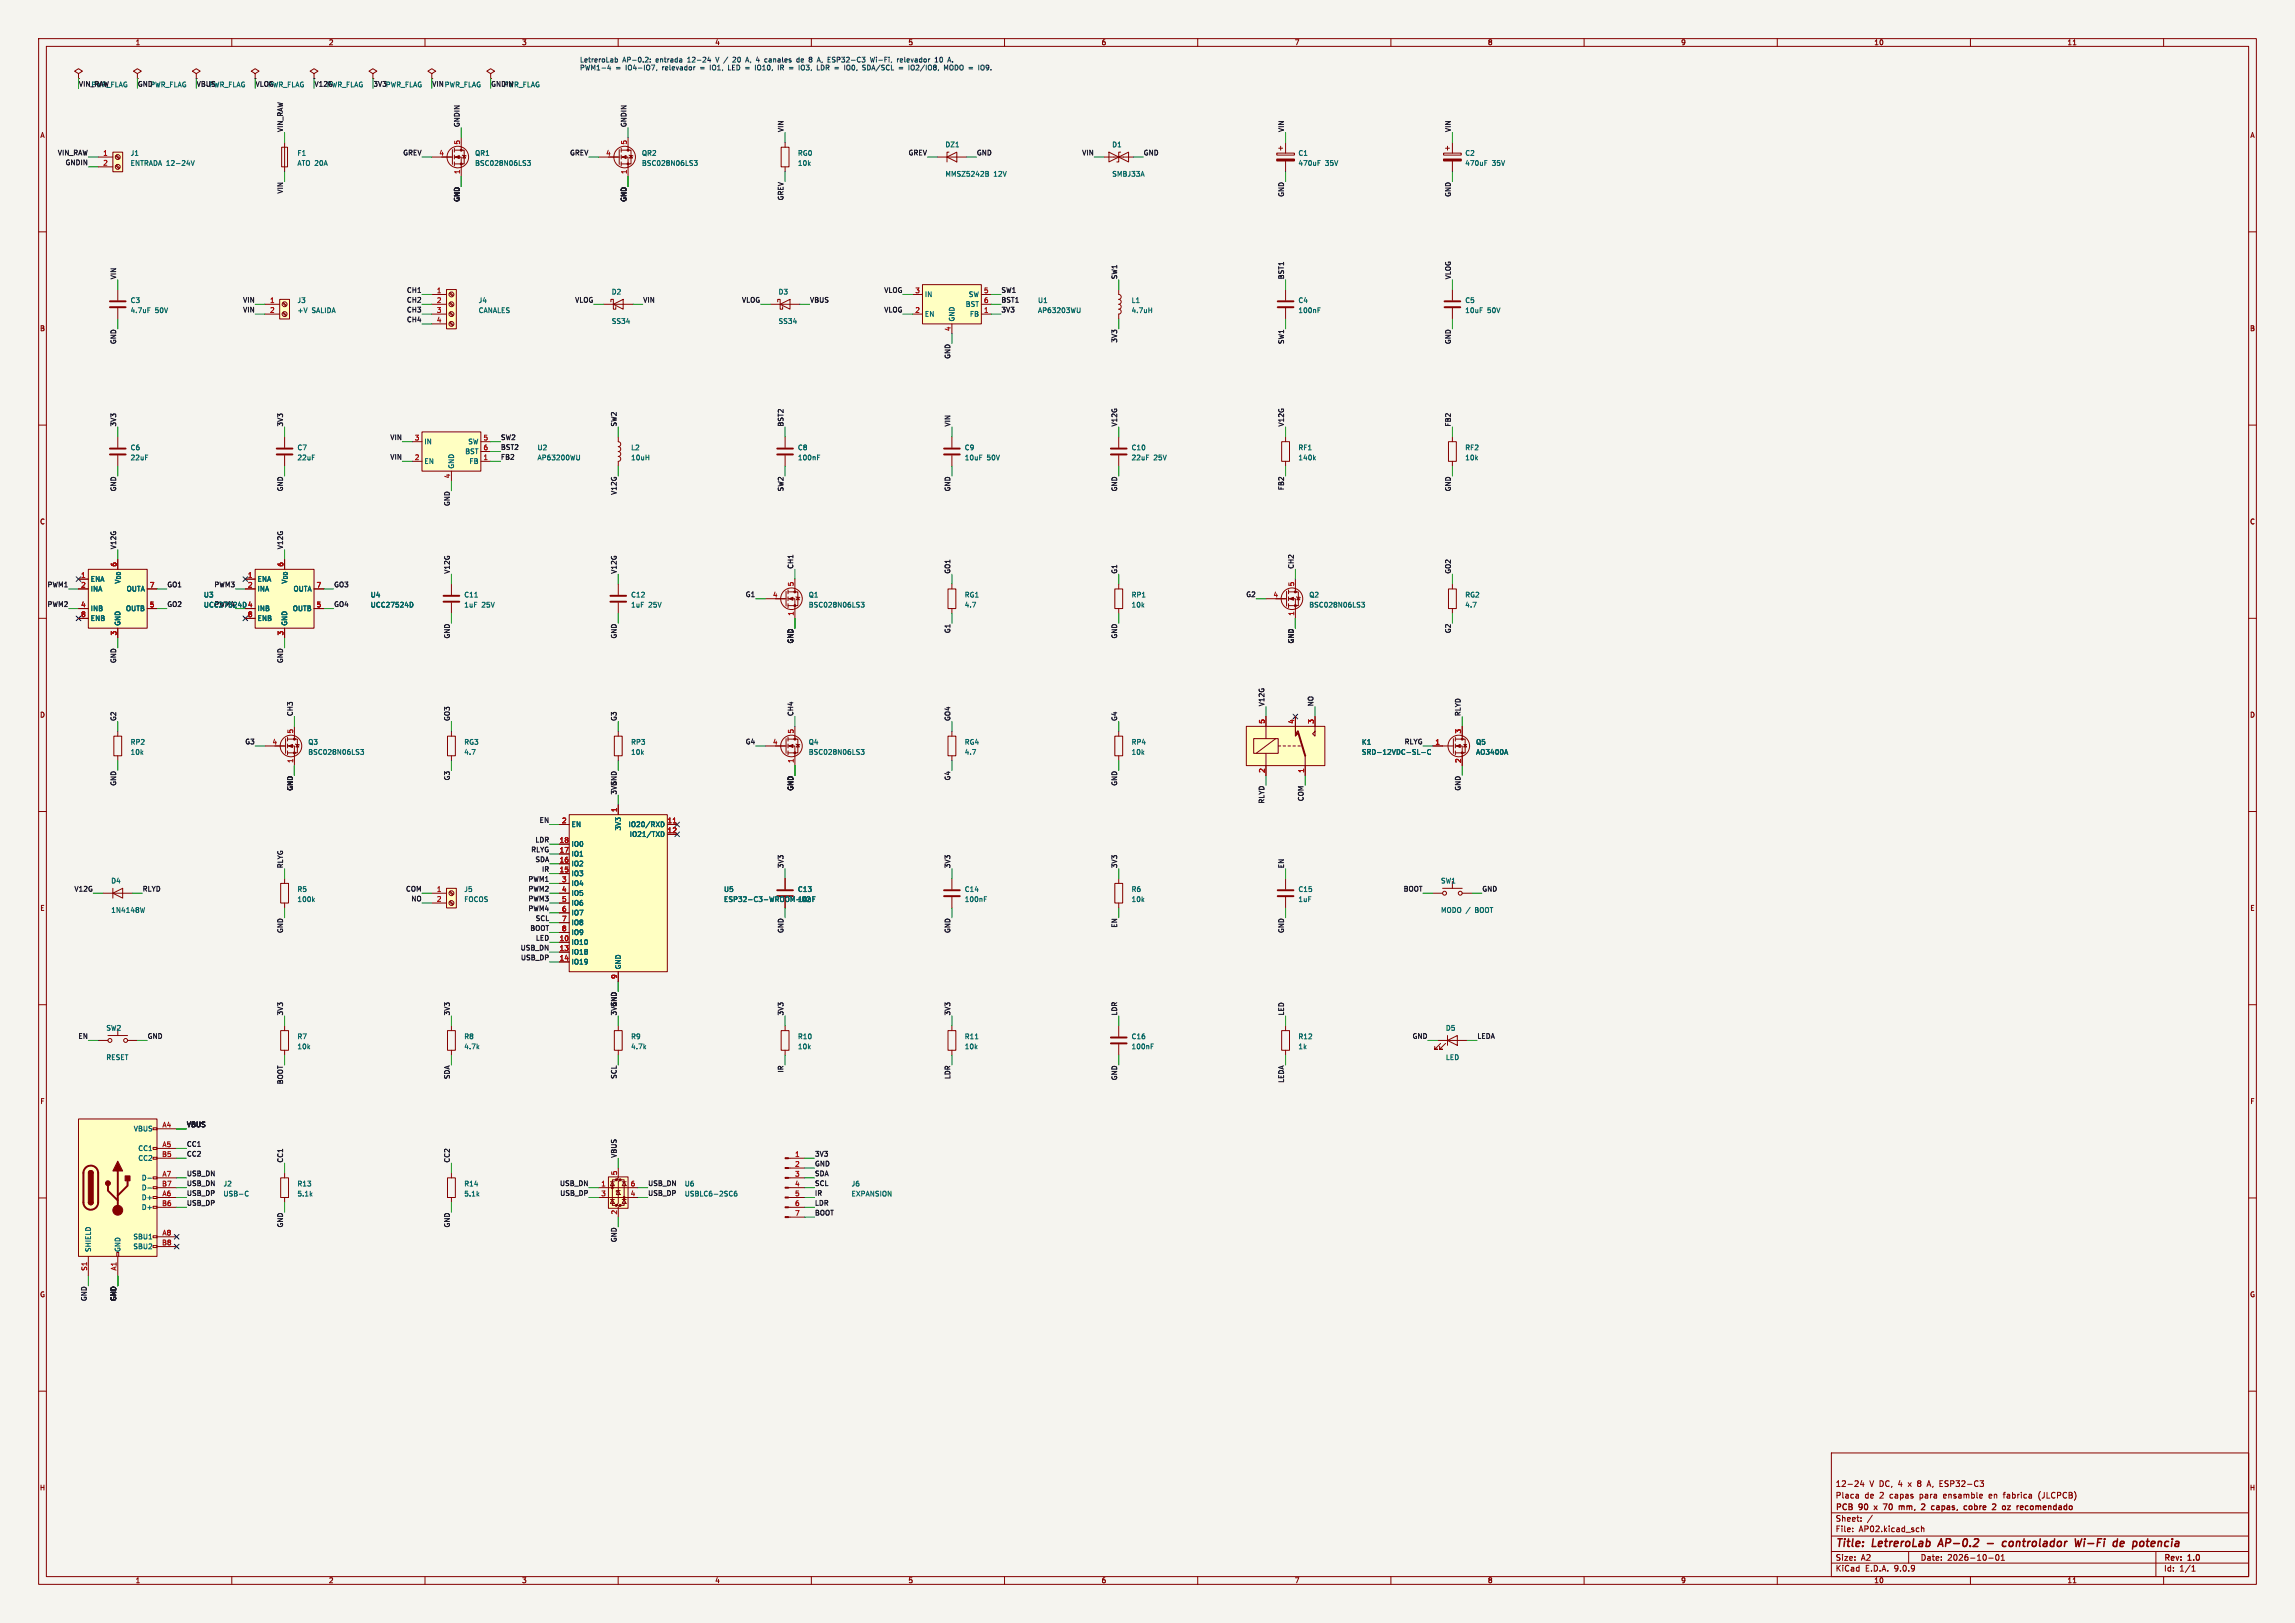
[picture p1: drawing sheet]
<svg xmlns="http://www.w3.org/2000/svg" width="594mm" height="420mm" viewBox="0 0 594 420" stroke-linecap="round" stroke-linejoin="round" font-family="sans-serif">
<defs><g id="words">
<g font-size="2.8" fill="#840000">
<text x="475" y="400.9">Title:</text>
<text x="484.7" y="400.9">LetreroLab</text>
<text x="502.7" y="400.9">AP-0.2</text>
<text x="520.8" y="400.9">controlador</text>
<text x="540.3" y="400.9">Wi-Fi</text>
<text x="551" y="400.9">de</text>
<text x="556.9" y="400.9">potencia</text>
</g>
<g font-size="2.1" fill="#840000">
<text x="475" y="388">Placa</text>
<text x="475" y="385">12-24</text>
<text x="482.6" y="388">de</text>
<text x="483.9" y="385">V DC, 4</text>
<text x="486.5" y="388">2</text>
<text x="489.3" y="388">capas</text>
<text x="494.2" y="385">x</text>
<text x="496.7" y="385">8</text>
<text x="497.1" y="388">para</text>
<text x="499.4" y="385">A, ESP32-C3</text>
<text x="503.4" y="388">ensamble</text>
<text x="515.4" y="388">en</text>
<text x="519.3" y="388">fabrica</text>
<text x="528.5" y="388">(JLCPCB)</text>
<text x="475" y="394">Sheet:</text>
<text x="475" y="391.2">PCB</text>
<text x="481.2" y="391.2">90</text>
<text x="488.8" y="391.2">70</text>
<text x="493.4" y="391.2">mm,</text>
<text x="499.9" y="391.2">2</text>
<text x="503" y="391.2">capas,</text>
<text x="512.1" y="391.2">cobre</text>
<text x="520" y="391.2">2</text>
<text x="523.2" y="391.2">oz</text>
<text x="527.5" y="391.2">recomendado</text>
<text x="475" y="396.7">File:</text>
<text x="481.1" y="396.7">AP02.kicad_sch</text>
<text x="475" y="406.9">KiCad</text>
<text x="475" y="404.1">Size:</text>
<text x="481.7" y="404.1">A2</text>
<text x="482.7" y="406.9">E.D.A.</text>
<text x="490.3" y="406.9">9.0.9</text>
<text x="497" y="404.1">Date:</text>
<text x="504" y="404.1">2026-10-01</text>
<text x="560" y="404.3">Rev:</text>
<text x="560" y="406.9">Id:</text>
<text x="564.1" y="406.9">1/1</text>
<text x="566.4" y="404.3">1.0</text>
</g>
<g font-size="1.8" fill="#840000">
<text x="35" y="11.9">1</text>
<text x="85" y="11.9">2</text>
<text x="135" y="11.9">3</text>
<text x="185" y="11.9">4</text>
<text x="235" y="11.9">5</text>
<text x="285" y="11.9">6</text>
<text x="335" y="11.9">7</text>
<text x="385" y="11.9">8</text>
<text x="435" y="11.9">9</text>
<text x="485" y="11.9">10</text>
<text x="535" y="11.9">11</text>
<text x="10.3" y="35.9">A</text>
<text x="582.3" y="35.9">A</text>
<text x="10.3" y="85.9">B</text>
<text x="582.3" y="85.9">B</text>
<text x="10.3" y="135.9">C</text>
<text x="582.3" y="135.9">C</text>
<text x="10.3" y="185.9">D</text>
<text x="582.3" y="185.9">D</text>
<text x="10.3" y="235.9">E</text>
<text x="582.3" y="235.9">E</text>
<text x="10.3" y="285.9">F</text>
<text x="582.3" y="285.9">F</text>
<text x="10.3" y="335.9">G</text>
<text x="582.3" y="335.9">G</text>
<text x="10.2" y="385.9">H</text>
<text x="582.2" y="385.9">H</text>
<text x="35" y="409.9">1</text>
<text x="85" y="409.9">2</text>
<text x="135" y="409.9">3</text>
<text x="185" y="409.9">4</text>
<text x="235" y="409.9">5</text>
<text x="285" y="409.9">6</text>
<text x="335" y="409.9">7</text>
<text x="385" y="409.9">8</text>
<text x="435" y="409.9">9</text>
<text x="485" y="409.9">10</text>
<text x="535" y="409.9">11</text>
</g>
<g font-size="1.8" fill="#0000c2">
<text x="150" y="16.5">LetreroLab</text>
<text x="161.1" y="16.5">AP-0.2:</text>
<text x="169.9" y="16.5">entrada</text>
<text x="178.2" y="16.5">12-24</text>
<text x="185.8" y="16.5">V /</text>
<text x="190.6" y="16.5">20</text>
<text x="194.2" y="16.5">A, 4</text>
<text x="199.4" y="16.5">canales</text>
<text x="207.9" y="16.5">de</text>
<text x="211.3" y="16.5">8</text>
<text x="213.7" y="16.5">A, ESP32-C3</text>
<text x="227.8" y="16.5">Wi-Fi,</text>
<text x="234.9" y="16.5">relevador</text>
<text x="244.9" y="16.5">10</text>
<text x="248.5" y="16.5">A.</text>
<text x="150" y="18.5">PWM1-4</text>
<text x="159.3" y="18.5">=</text>
<text x="162.1" y="18.5">IO4-IO7,</text>
<text x="171.7" y="18.5">relevador</text>
<text x="181.7" y="18.5">=</text>
<text x="184.5" y="18.5">IO1,</text>
<text x="189.4" y="18.5">LED =</text>
<text x="196.7" y="18.5">IO10,</text>
<text x="202.9" y="18.5">IR</text>
<text x="205.9" y="18.5">=</text>
<text x="208.7" y="18.5">IO3,</text>
<text x="213.6" y="18.5">LDR =</text>
<text x="221.1" y="18.5">IO0,</text>
<text x="226" y="18.5">SDA/SCL</text>
<text x="235.6" y="18.5">=</text>
<text x="238.3" y="18.5">IO2/IO8,</text>
<text x="247.7" y="18.5">MODO =</text>
</g>
<g font-size="1.8" fill="#0f0f0f">
<text x="20.3" y="22.5">VIN_RAW</text>
<text x="35.6" y="22.5">GNDPWR_FLAG</text>
<text x="50.8" y="22.5">VBUS</text>
<text x="66" y="22.5">VLOG</text>
<text x="81.3" y="22.5">V12G</text>
<text x="96.5" y="22.5">3V3PWR_FLAG</text>
<text x="111.8" y="22.5">VINPWR_FLAG</text>
<text x="127" y="22.5">GNDIN</text>
<text x="73.3" y="34.3" transform="rotate(-90 73.3 34.3)">VIN_RAW</text>
<text x="119" y="33" transform="rotate(-90 119 33)">GNDIN</text>
<text x="162.2" y="33" transform="rotate(-90 162.2 33)">GNDIN</text>
<text x="202.9" y="34.3" transform="rotate(-90 202.9 34.3)">VIN</text>
<text x="332.4" y="34.3" transform="rotate(-90 332.4 34.3)">VIN</text>
<text x="375.6" y="34.3" transform="rotate(-90 375.6 34.3)">VIN</text>
<text x="14.9" y="40.3">VIN_RAW</text>
<text x="104.2" y="40.3">GREV</text>
<text x="147.4" y="40.3">GREV</text>
<text x="235" y="40.3">GREV</text>
<text x="252.7" y="40.3">GND</text>
<text x="280" y="40.3">VIN</text>
<text x="295.9" y="40.3">GND</text>
<text x="16.9" y="42.8">GNDIN</text>
<text x="73.3" y="50.2" transform="rotate(-90 73.3 50.2)">VIN</text>
<text x="119" y="52.3" transform="rotate(-90 119 52.3)">GND</text>
<text x="162.2" y="52.3" transform="rotate(-90 162.2 52.3)">GND</text>
<text x="202.9" y="52" transform="rotate(-90 202.9 52)">GREV</text>
<text x="332.4" y="51.1" transform="rotate(-90 332.4 51.1)">GND</text>
<text x="375.6" y="51.1" transform="rotate(-90 375.6 51.1)">GND</text>
<text x="30.1" y="72.4" transform="rotate(-90 30.1 72.4)">VIN</text>
<text x="105.2" y="75.9">CH1</text>
<text x="228.8" y="75.9">VLOG</text>
<text x="259.1" y="75.9">SW1</text>
<text x="289.2" y="72.4" transform="rotate(-90 289.2 72.4)">SW1</text>
<text x="332.4" y="72.4" transform="rotate(-90 332.4 72.4)">BST1</text>
<text x="375.6" y="72.4" transform="rotate(-90 375.6 72.4)">VLOG</text>
<text x="62.8" y="78.4">VIN</text>
<text x="62.8" y="80.9">VIN</text>
<text x="105.2" y="78.4">CH2</text>
<text x="105.2" y="80.9">CH3</text>
<text x="105.2" y="83.5">CH4</text>
<text x="148.7" y="78.4">VLOG</text>
<text x="166.4" y="78.4">VIN</text>
<text x="191.9" y="78.4">VLOG</text>
<text x="209.5" y="78.4">VBUS</text>
<text x="228.8" y="80.9">VLOG</text>
<text x="259.1" y="80.9">3V3</text>
<text x="259.1" y="78.4">BST1</text>
<text x="30.1" y="89.2" transform="rotate(-90 30.1 89.2)">GND</text>
<text x="289.2" y="88.8" transform="rotate(-90 289.2 88.8)">3V3</text>
<text x="332.4" y="89.2" transform="rotate(-90 332.4 89.2)">SW1</text>
<text x="375.6" y="89.2" transform="rotate(-90 375.6 89.2)">GND</text>
<text x="246" y="93" transform="rotate(-90 246 93)">GND</text>
<text x="30.1" y="110.5" transform="rotate(-90 30.1 110.5)">3V3</text>
<text x="73.3" y="110.5" transform="rotate(-90 73.3 110.5)">3V3</text>
<text x="100.9" y="114">VIN</text>
<text x="129.5" y="114">SW2</text>
<text x="159.7" y="110.5" transform="rotate(-90 159.7 110.5)">SW2</text>
<text x="202.9" y="110.5" transform="rotate(-90 202.9 110.5)">BST2</text>
<text x="246" y="110.5" transform="rotate(-90 246 110.5)">VIN</text>
<text x="289.2" y="110.5" transform="rotate(-90 289.2 110.5)">V12G</text>
<text x="332.4" y="110.5" transform="rotate(-90 332.4 110.5)">V12G</text>
<text x="375.6" y="110.5" transform="rotate(-90 375.6 110.5)">FB2</text>
<text x="100.9" y="119">VIN</text>
<text x="129.5" y="119">FB2</text>
<text x="129.5" y="116.5">BST2</text>
<text x="30.1" y="127.3" transform="rotate(-90 30.1 127.3)">GND</text>
<text x="73.3" y="127.3" transform="rotate(-90 73.3 127.3)">GND</text>
<text x="116.5" y="131.1" transform="rotate(-90 116.5 131.1)">GND</text>
<text x="159.7" y="128.2" transform="rotate(-90 159.7 128.2)">V12G</text>
<text x="202.9" y="127.3" transform="rotate(-90 202.9 127.3)">SW2</text>
<text x="246" y="127.3" transform="rotate(-90 246 127.3)">GND</text>
<text x="289.2" y="127.3" transform="rotate(-90 289.2 127.3)">GND</text>
<text x="332.4" y="127" transform="rotate(-90 332.4 127)">FB2</text>
<text x="375.6" y="127.3" transform="rotate(-90 375.6 127.3)">GND</text>
<text x="30.1" y="142.2" transform="rotate(-90 30.1 142.2)">V12G</text>
<text x="73.3" y="142.2" transform="rotate(-90 73.3 142.2)">V12G</text>
<text x="116.5" y="148.6" transform="rotate(-90 116.5 148.6)">V12G</text>
<text x="159.7" y="148.6" transform="rotate(-90 159.7 148.6)">V12G</text>
<text x="205.4" y="147.3" transform="rotate(-90 205.4 147.3)">CH1</text>
<text x="246" y="148.6" transform="rotate(-90 246 148.6)">GO1</text>
<text x="289.2" y="148.6" transform="rotate(-90 289.2 148.6)">G1</text>
<text x="334.9" y="147.3" transform="rotate(-90 334.9 147.3)">CH2</text>
<text x="375.6" y="148.6" transform="rotate(-90 375.6 148.6)">GO2</text>
<text x="12.2" y="152.1">PWM1</text>
<text x="43.2" y="152.1">GO1</text>
<text x="55.4" y="152.1">PWM3</text>
<text x="86.4" y="152.1">GO3</text>
<text x="192.9" y="154.6">G1</text>
<text x="322.4" y="154.6">G2</text>
<text x="12.2" y="157.1">PWM2</text>
<text x="43.2" y="157.1">GO2</text>
<text x="86.4" y="157.1">GO4</text>
<text x="116.5" y="165.4" transform="rotate(-90 116.5 165.4)">GND</text>
<text x="159.7" y="165.4" transform="rotate(-90 159.7 165.4)">GND</text>
<text x="205.4" y="166.6" transform="rotate(-90 205.4 166.6)">GND</text>
<text x="246" y="164" transform="rotate(-90 246 164)">G1</text>
<text x="289.2" y="165.4" transform="rotate(-90 289.2 165.4)">GND</text>
<text x="334.9" y="166.6" transform="rotate(-90 334.9 166.6)">GND</text>
<text x="375.6" y="164" transform="rotate(-90 375.6 164)">G2</text>
<text x="30.1" y="171.7" transform="rotate(-90 30.1 171.7)">GND</text>
<text x="73.3" y="171.7" transform="rotate(-90 73.3 171.7)">GND</text>
<text x="75.9" y="185.4" transform="rotate(-90 75.9 185.4)">CH3</text>
<text x="205.4" y="185.4" transform="rotate(-90 205.4 185.4)">CH4</text>
<text x="327.3" y="182.9" transform="rotate(-90 327.3 182.9)">V12G</text>
<text x="340" y="182.9" transform="rotate(-90 340 182.9)">NO</text>
<text x="378.1" y="185.4" transform="rotate(-90 378.1 185.4)">RLYD</text>
<text x="30.1" y="186.7" transform="rotate(-90 30.1 186.7)">G2</text>
<text x="116.5" y="186.7" transform="rotate(-90 116.5 186.7)">GO3</text>
<text x="159.7" y="186.7" transform="rotate(-90 159.7 186.7)">G3</text>
<text x="246" y="186.7" transform="rotate(-90 246 186.7)">GO4</text>
<text x="289.2" y="186.7" transform="rotate(-90 289.2 186.7)">G4</text>
<text x="63.4" y="192.7">G3</text>
<text x="192.9" y="192.7">G4</text>
<text x="363.4" y="192.7">RLYG</text>
<text x="30.1" y="203.5" transform="rotate(-90 30.1 203.5)">GND</text>
<text x="116.5" y="202.1" transform="rotate(-90 116.5 202.1)">G3</text>
<text x="159.7" y="203.5" transform="rotate(-90 159.7 203.5)">GND</text>
<text x="246" y="202.1" transform="rotate(-90 246 202.1)">G4</text>
<text x="289.2" y="203.5" transform="rotate(-90 289.2 203.5)">GND</text>
<text x="75.9" y="204.7" transform="rotate(-90 75.9 204.7)">GND</text>
<text x="159.7" y="205.7" transform="rotate(-90 159.7 205.7)">3V3</text>
<text x="205.4" y="204.7" transform="rotate(-90 205.4 204.7)">GND</text>
<text x="327.3" y="208.1" transform="rotate(-90 327.3 208.1)">RLYD</text>
<text x="337.5" y="207.5" transform="rotate(-90 337.5 207.5)">COM</text>
<text x="378.1" y="204.7" transform="rotate(-90 378.1 204.7)">GND</text>
<text x="139.6" y="213">EN</text>
<text x="137.4" y="220.6">RLYG</text>
<text x="138.5" y="218.1">LDR</text>
<text x="73.3" y="224.8" transform="rotate(-90 73.3 224.8)">RLYG</text>
<text x="138.5" y="223.2">SDA</text>
<text x="140.2" y="225.7">IR</text>
<text x="202.9" y="224.8" transform="rotate(-90 202.9 224.8)">3V3</text>
<text x="246" y="224.8" transform="rotate(-90 246 224.8)">3V3</text>
<text x="289.2" y="224.8" transform="rotate(-90 289.2 224.8)">3V3</text>
<text x="332.4" y="224.8" transform="rotate(-90 332.4 224.8)">EN</text>
<text x="19.1" y="230.8">V12G</text>
<text x="36.8" y="230.8">RLYD</text>
<text x="105" y="230.8">COM</text>
<text x="106.4" y="233.3">NO</text>
<text x="136.7" y="233.3">PWM3</text>
<text x="136.7" y="230.8">PWM2</text>
<text x="136.7" y="228.3">PWM1</text>
<text x="363.2" y="230.8">BOOT</text>
<text x="383.5" y="230.8">GND</text>
<text x="136.7" y="235.9">PWM4</text>
<text x="138.5" y="238.4">SCL</text>
<text x="73.3" y="241.6" transform="rotate(-90 73.3 241.6)">GND</text>
<text x="137.1" y="241">BOOT</text>
<text x="138.6" y="243.5">LED</text>
<text x="202.9" y="241.6" transform="rotate(-90 202.9 241.6)">GND</text>
<text x="246" y="241.6" transform="rotate(-90 246 241.6)">GND</text>
<text x="289.2" y="240.2" transform="rotate(-90 289.2 240.2)">EN</text>
<text x="332.4" y="241.6" transform="rotate(-90 332.4 241.6)">GND</text>
<text x="134.7" y="246">USB_DN</text>
<text x="134.7" y="248.6">USB_DP</text>
<text x="73.3" y="262.9" transform="rotate(-90 73.3 262.9)">3V3</text>
<text x="116.5" y="262.9" transform="rotate(-90 116.5 262.9)">3V3</text>
<text x="159.7" y="262.9" transform="rotate(-90 159.7 262.9)">3V3</text>
<text x="159.7" y="260.6" transform="rotate(-90 159.7 260.6)">GND</text>
<text x="202.9" y="262.9" transform="rotate(-90 202.9 262.9)">3V3</text>
<text x="246" y="262.9" transform="rotate(-90 246 262.9)">3V3</text>
<text x="289.2" y="262.9" transform="rotate(-90 289.2 262.9)">LDR</text>
<text x="332.4" y="262.9" transform="rotate(-90 332.4 262.9)">LED</text>
<text x="20.2" y="268.9">EN</text>
<text x="38.1" y="268.9">GND</text>
<text x="365.5" y="268.9">GND</text>
<text x="382.3" y="268.9">LEDA</text>
<text x="73.3" y="280.7" transform="rotate(-90 73.3 280.7)">BOOT</text>
<text x="116.5" y="279.4" transform="rotate(-90 116.5 279.4)">SDA</text>
<text x="159.7" y="279.3" transform="rotate(-90 159.7 279.3)">SCL</text>
<text x="202.9" y="277.7" transform="rotate(-90 202.9 277.7)">IR</text>
<text x="246" y="279.4" transform="rotate(-90 246 279.4)">LDR</text>
<text x="289.2" y="279.7" transform="rotate(-90 289.2 279.7)">GND</text>
<text x="332.4" y="280.3" transform="rotate(-90 332.4 280.3)">LEDA</text>
<text x="48.3" y="291.8">VBUS</text>
<text x="48.3" y="296.8">CC1</text>
<text x="48.3" y="299.4">CC2</text>
<text x="159.7" y="299.7" transform="rotate(-90 159.7 299.7)">VBUS</text>
<text x="210.8" y="299.4">3V3</text>
<text x="48.3" y="304.5">USB_DN</text>
<text x="73.3" y="301" transform="rotate(-90 73.3 301)">CC1</text>
<text x="116.5" y="301" transform="rotate(-90 116.5 301)">CC2</text>
<text x="210.8" y="304.5">SDA</text>
<text x="210.8" y="301.9">GND</text>
<text x="48.3" y="307">USB_DN</text>
<text x="48.3" y="309.5">USB_DP</text>
<text x="144.8" y="307">USB_DN</text>
<text x="144.9" y="309.5">USB_DP</text>
<text x="167.6" y="307">USB_DN</text>
<text x="167.6" y="309.5">USB_DP</text>
<text x="210.8" y="307">SCL</text>
<text x="210.8" y="309.5">IR</text>
<text x="48.3" y="312.1">USB_DP</text>
<text x="73.3" y="317.8" transform="rotate(-90 73.3 317.8)">GND</text>
<text x="116.5" y="317.8" transform="rotate(-90 116.5 317.8)">GND</text>
<text x="210.8" y="314.6">BOOT</text>
<text x="210.8" y="312.1">LDR</text>
<text x="159.7" y="321.6" transform="rotate(-90 159.7 321.6)">GND</text>
<text x="22.5" y="336.8" transform="rotate(-90 22.5 336.8)">GND</text>
<text x="30.1" y="336.8" transform="rotate(-90 30.1 336.8)">GND</text>
</g>
<g font-size="1.8" fill="#006464">
<text x="23.5" y="22.8">PWR_FLAG</text>
<text x="54" y="22.8">PWR_FLAG</text>
<text x="69.2" y="22.8">PWR_FLAG</text>
<text x="84.5" y="22.8">PWR_FLAG</text>
<text x="130.2" y="22.8">PWR_FLAG</text>
<text x="33.7" y="40.5">J1</text>
<text x="76.9" y="40.5">F1</text>
<text x="122.8" y="40.5">QR1</text>
<text x="166" y="40.5">QR2</text>
<text x="206.4" y="40.5">RG0</text>
<text x="244.6" y="38.3">DZ1</text>
<text x="287.8" y="38.3">D1</text>
<text x="335.9" y="40.5">C1</text>
<text x="379.1" y="40.5">C2</text>
<text x="33.7" y="43.1">ENTRADA 12-24V</text>
<text x="76.9" y="43.1">ATO 20A</text>
<text x="122.8" y="43.1">BSC028N06LS3</text>
<text x="166" y="43.1">BSC028N06LS3</text>
<text x="206.4" y="43.1">10k</text>
<text x="244.6" y="45.9">MMSZ5242B</text>
<text x="257.2" y="45.9">12V</text>
<text x="287.8" y="45.9">SMBJ33A</text>
<text x="335.9" y="43.1">470uF</text>
<text x="343" y="43.1">35V</text>
<text x="379.1" y="43.1">470uF</text>
<text x="386.2" y="43.1">35V</text>
<text x="158.2" y="76.4">D2</text>
<text x="201.4" y="76.4">D3</text>
<text x="239.3" y="77.1">IN</text>
<text x="250.6" y="77.1">SW</text>
<text x="33.7" y="78.6">C3</text>
<text x="33.7" y="81.2">4.7uF</text>
<text x="40.1" y="81.2">50V</text>
<text x="76.9" y="78.6">J3</text>
<text x="76.9" y="81.2">+V</text>
<text x="80.7" y="81.2">SALIDA</text>
<text x="123.8" y="78.6">J4</text>
<text x="123.8" y="81.2">CANALES</text>
<text x="239.3" y="82.1">EN</text>
<text x="247.2" y="83.3" transform="rotate(-90 247.2 83.3)">GND</text>
<text x="249.8" y="79.6">BST</text>
<text x="250.9" y="82.1">FB</text>
<text x="268.5" y="78.6">U1</text>
<text x="268.5" y="81.2">AP63203WU</text>
<text x="292.8" y="81.2">4.7uH</text>
<text x="292.8" y="78.6">L1</text>
<text x="335.9" y="78.6">C4</text>
<text x="335.9" y="81.2">100nF</text>
<text x="379.1" y="78.6">C5</text>
<text x="379.1" y="81.2">10uF</text>
<text x="385" y="81.2">50V</text>
<text x="158.2" y="84">SS34</text>
<text x="201.4" y="84">SS34</text>
<text x="33.7" y="116.7">C6</text>
<text x="33.7" y="119.3">22uF</text>
<text x="76.9" y="116.7">C7</text>
<text x="76.9" y="119.3">22uF</text>
<text x="109.7" y="115.2">IN</text>
<text x="120.3" y="117.7">BST</text>
<text x="121.1" y="115.2">SW</text>
<text x="139" y="116.7">U2</text>
<text x="139" y="119.3">AP63200WU</text>
<text x="163.2" y="119.3">10uH</text>
<text x="163.2" y="116.7">L2</text>
<text x="206.4" y="116.7">C8</text>
<text x="206.4" y="119.3">100nF</text>
<text x="249.6" y="116.7">C9</text>
<text x="249.6" y="119.3">10uF</text>
<text x="255.4" y="119.3">50V</text>
<text x="292.8" y="116.7">C10</text>
<text x="292.8" y="119.3">22uF</text>
<text x="298.6" y="119.3">25V</text>
<text x="335.9" y="116.7">RF1</text>
<text x="335.9" y="119.3">140k</text>
<text x="379.1" y="116.7">RF2</text>
<text x="379.1" y="119.3">10k</text>
<text x="109.7" y="120.2">EN</text>
<text x="117.7" y="121.4" transform="rotate(-90 117.7 121.4)">GND</text>
<text x="121.4" y="120.2">FB</text>
<text x="23.4" y="150.7">ENA</text>
<text x="23.4" y="153.3">INA</text>
<text x="31.3" y="151.2" transform="rotate(-90 31.3 151.2)">V_{DD}</text>
<text x="32.7" y="153.3">OUTA</text>
<text x="52.6" y="154.8">U3</text>
<text x="66.5" y="150.7">ENA</text>
<text x="66.5" y="153.3">INA</text>
<text x="74.5" y="151.2" transform="rotate(-90 74.5 151.2)">V_{DD}</text>
<text x="75.9" y="153.3">OUTA</text>
<text x="95.8" y="154.8">U4</text>
<text x="120" y="154.8">C11</text>
<text x="163.2" y="154.8">C12</text>
<text x="209.2" y="154.8">Q1</text>
<text x="249.6" y="154.8">RG1</text>
<text x="292.8" y="154.8">RP1</text>
<text x="338.7" y="154.8">Q2</text>
<text x="379.1" y="154.8">RG2</text>
<text x="23.4" y="158.3">INB</text>
<text x="23.4" y="160.9">ENB</text>
<text x="32.5" y="158.3">OUTB</text>
<text x="52.6" y="157.4">UCC27524D</text>
<text x="55.4" y="157.1">PWM4</text>
<text x="66.5" y="158.3">INB</text>
<text x="66.5" y="160.9">ENB</text>
<text x="75.7" y="158.3">OUTB</text>
<text x="95.8" y="157.4">UCC27524D</text>
<text x="120" y="157.4">1uF</text>
<text x="124.7" y="157.4">25V</text>
<text x="163.2" y="157.4">1uF</text>
<text x="167.8" y="157.4">25V</text>
<text x="209.2" y="157.4">BSC028N06LS3</text>
<text x="249.6" y="157.4">4.7</text>
<text x="292.8" y="157.4">10k</text>
<text x="338.7" y="157.4">BSC028N06LS3</text>
<text x="379.1" y="157.4">4.7</text>
<text x="31.3" y="162.1" transform="rotate(-90 31.3 162.1)">GND</text>
<text x="74.5" y="162.1" transform="rotate(-90 74.5 162.1)">GND</text>
<text x="33.7" y="192.9">RP2</text>
<text x="33.7" y="195.5">10k</text>
<text x="79.7" y="192.9">Q3</text>
<text x="79.7" y="195.5">BSC028N06LS3</text>
<text x="120" y="192.9">RG3</text>
<text x="120" y="195.5">4.7</text>
<text x="163.2" y="192.9">RP3</text>
<text x="163.2" y="195.5">10k</text>
<text x="209.2" y="192.9">Q4</text>
<text x="209.2" y="195.5">BSC028N06LS3</text>
<text x="249.6" y="192.9">RG4</text>
<text x="249.6" y="195.5">4.7</text>
<text x="292.8" y="192.9">RP4</text>
<text x="292.8" y="195.5">10k</text>
<text x="352.4" y="192.9">K1</text>
<text x="352.4" y="195.5">SRD-12VDC-SL-C</text>
<text x="381.9" y="195.5">AO3400A</text>
<text x="381.9" y="192.9">Q5</text>
<text x="147.8" y="214.2">EN</text>
<text x="160.9" y="215" transform="rotate(-90 160.9 215)">3V3</text>
<text x="162.6" y="214.2">IO20/RXD</text>
<text x="147.8" y="219.3">IO0</text>
<text x="147.8" y="221.8">IO1</text>
<text x="162.9" y="216.8">IO21/TXD</text>
<text x="147.8" y="224.4">IO2</text>
<text x="147.8" y="226.9">IO3</text>
<text x="28.7" y="228.8">D4</text>
<text x="76.9" y="231">R5</text>
<text x="76.9" y="233.6">100k</text>
<text x="120" y="231">J5</text>
<text x="120" y="233.6">FOCOS</text>
<text x="147.8" y="229.5">IO4</text>
<text x="147.8" y="232">IO5</text>
<text x="187.3" y="231">U5</text>
<text x="187.3" y="233.6">ESP32-C3-WROOM-02</text>
<text x="206.4" y="231">C13</text>
<text x="206.4" y="233.6">10uF</text>
<text x="249.6" y="233.6">100nF</text>
<text x="249.6" y="231">C14</text>
<text x="292.8" y="231">R6</text>
<text x="292.8" y="233.6">10k</text>
<text x="335.9" y="233.6">1uF</text>
<text x="335.9" y="231">C15</text>
<text x="372.8" y="228.8">SW1</text>
<text x="28.7" y="236.4">1N4148W</text>
<text x="147.8" y="234.5">IO6</text>
<text x="147.8" y="237.1">IO7</text>
<text x="147.8" y="239.6">IO8</text>
<text x="372.8" y="236.4">MODO /</text>
<text x="381.9" y="236.4">BOOT</text>
<text x="147.8" y="242.2">IO9</text>
<text x="147.8" y="244.7">IO10</text>
<text x="147.8" y="247.2">IO18</text>
<text x="147.8" y="249.8">IO19</text>
<text x="160.9" y="251" transform="rotate(-90 160.9 251)">GND</text>
<text x="27.4" y="266.9">SW2</text>
<text x="76.9" y="269.1">R7</text>
<text x="120" y="269.1">R8</text>
<text x="163.2" y="269.1">R9</text>
<text x="206.4" y="269.1">R10</text>
<text x="249.6" y="269.1">R11</text>
<text x="292.8" y="269.1">C16</text>
<text x="335.9" y="269.1">R12</text>
<text x="374.1" y="266.9">D5</text>
<text x="27.4" y="274.5">RESET</text>
<text x="76.9" y="271.7">10k</text>
<text x="120" y="271.7">4.7k</text>
<text x="163.2" y="271.7">4.7k</text>
<text x="206.4" y="271.7">10k</text>
<text x="249.6" y="271.7">10k</text>
<text x="292.8" y="271.7">100nF</text>
<text x="335.9" y="271.7">1k</text>
<text x="374.1" y="274.5">LED</text>
<text x="34.5" y="293">VBUS</text>
<text x="35.7" y="298">CC1</text>
<text x="35.7" y="300.6">CC2</text>
<text x="36.6" y="305.7">D-</text>
<text x="36.6" y="308.2">D-</text>
<text x="36.6" y="310.7">D+</text>
<text x="57.7" y="307.2">J2</text>
<text x="57.7" y="309.8">USB-C</text>
<text x="76.9" y="309.8">5.1k</text>
<text x="76.9" y="307.2">R13</text>
<text x="120" y="309.8">5.1k</text>
<text x="120" y="307.2">R14</text>
<text x="177.1" y="309.8">USBLC6-2SC6</text>
<text x="177.1" y="307.2">U6</text>
<text x="220.3" y="307.2">J6</text>
<text x="220.3" y="309.8">EXPANSION</text>
<text x="36.6" y="313.3">D+</text>
<text x="34.4" y="320.9">SBU1</text>
<text x="34.4" y="323.4">SBU2</text>
<text x="23.7" y="324.1" transform="rotate(-90 23.7 324.1)">SHIELD</text>
<text x="31.3" y="324.1" transform="rotate(-90 31.3 324.1)">GND</text>
</g>
<g font-size="1.8" fill="#a90000">
<text x="26.6" y="40.4">1</text>
<text x="113.6" y="40.4">4</text>
<text x="119.1" y="37.5" transform="rotate(-90 119.1 37.5)">5</text>
<text x="156.8" y="40.4">4</text>
<text x="162.3" y="37.5" transform="rotate(-90 162.3 37.5)">5</text>
<text x="26.6" y="42.9">2</text>
<text x="119.1" y="45.2" transform="rotate(-90 119.1 45.2)">1</text>
<text x="162.3" y="45.2" transform="rotate(-90 162.3 45.2)">1</text>
<text x="113" y="75.9">1</text>
<text x="236.8" y="75.9">3</text>
<text x="254.6" y="75.9">5</text>
<text x="69.8" y="78.5">1</text>
<text x="69.8" y="81">2</text>
<text x="113" y="78.5">2</text>
<text x="113" y="81">3</text>
<text x="113" y="83.6">4</text>
<text x="236.8" y="81">2</text>
<text x="254.6" y="78.5">6</text>
<text x="254.6" y="81">1</text>
<text x="246.1" y="85.8" transform="rotate(-90 246.1 85.8)">4</text>
<text x="107.2" y="114">3</text>
<text x="107.2" y="119.1">2</text>
<text x="125" y="114">5</text>
<text x="125" y="116.6">6</text>
<text x="125" y="119.1">1</text>
<text x="116.6" y="123.9" transform="rotate(-90 116.6 123.9)">4</text>
<text x="20.9" y="149.6">1</text>
<text x="30.2" y="146.8" transform="rotate(-90 30.2 146.8)">6</text>
<text x="64.1" y="149.6">1</text>
<text x="73.4" y="146.8" transform="rotate(-90 73.4 146.8)">6</text>
<text x="20.9" y="152.1">2</text>
<text x="38.7" y="152.1">7</text>
<text x="64.1" y="152.1">2</text>
<text x="81.8" y="152.1">7</text>
<text x="200" y="154.7">4</text>
<text x="205.5" y="151.8" transform="rotate(-90 205.5 151.8)">5</text>
<text x="329.5" y="154.7">4</text>
<text x="335" y="151.8" transform="rotate(-90 335 151.8)">5</text>
<text x="20.9" y="157.2">4</text>
<text x="20.9" y="159.8">8</text>
<text x="38.7" y="157.2">5</text>
<text x="64.1" y="157.2">4</text>
<text x="64.1" y="159.8">8</text>
<text x="81.8" y="157.2">5</text>
<text x="205.5" y="159.5" transform="rotate(-90 205.5 159.5)">1</text>
<text x="335" y="159.5" transform="rotate(-90 335 159.5)">1</text>
<text x="30.2" y="164.5" transform="rotate(-90 30.2 164.5)">3</text>
<text x="73.4" y="164.5" transform="rotate(-90 73.4 164.5)">3</text>
<text x="75.9" y="189.9" transform="rotate(-90 75.9 189.9)">5</text>
<text x="205.5" y="189.9" transform="rotate(-90 205.5 189.9)">5</text>
<text x="327.4" y="187.4" transform="rotate(-90 327.4 187.4)">5</text>
<text x="335" y="187.4" transform="rotate(-90 335 187.4)">4</text>
<text x="340.1" y="187.4" transform="rotate(-90 340.1 187.4)">3</text>
<text x="378.2" y="189.9" transform="rotate(-90 378.2 189.9)">3</text>
<text x="70.4" y="192.8">4</text>
<text x="75.9" y="197.6" transform="rotate(-90 75.9 197.6)">1</text>
<text x="200" y="192.8">4</text>
<text x="205.5" y="197.6" transform="rotate(-90 205.5 197.6)">1</text>
<text x="371.4" y="192.8">1</text>
<text x="378.2" y="197.6" transform="rotate(-90 378.2 197.6)">2</text>
<text x="327.4" y="200.1" transform="rotate(-90 327.4 200.1)">2</text>
<text x="337.6" y="200.1" transform="rotate(-90 337.6 200.1)">1</text>
<text x="145.3" y="213.1">2</text>
<text x="159.8" y="210.3" transform="rotate(-90 159.8 210.3)">1</text>
<text x="172.7" y="213.1">11</text>
<text x="172.7" y="215.6">12</text>
<text x="144.7" y="218.2">18</text>
<text x="144.7" y="220.7">17</text>
<text x="144.7" y="223.3">16</text>
<text x="144.7" y="225.8">15</text>
<text x="113" y="230.9">1</text>
<text x="113" y="233.4">2</text>
<text x="145.3" y="228.3">3</text>
<text x="145.3" y="230.9">4</text>
<text x="145.3" y="233.4">5</text>
<text x="145.3" y="236">6</text>
<text x="145.3" y="238.5">7</text>
<text x="144.7" y="243.6">10</text>
<text x="145.3" y="241">8</text>
<text x="144.7" y="246.1">13</text>
<text x="144.7" y="248.7">14</text>
<text x="159.8" y="253.4" transform="rotate(-90 159.8 253.4)">9</text>
<text x="41.9" y="291.8">A4</text>
<text x="41.8" y="299.5">B5</text>
<text x="41.9" y="296.9">A5</text>
<text x="205.7" y="299.5">1</text>
<text x="41.9" y="304.5">A7</text>
<text x="159.8" y="304.2" transform="rotate(-90 159.8 304.2)">5</text>
<text x="205.7" y="302">2</text>
<text x="205.7" y="304.5">3</text>
<text x="41.8" y="307.1">B7</text>
<text x="41.9" y="309.6">A6</text>
<text x="155.5" y="307.1">1</text>
<text x="155.5" y="309.6">3</text>
<text x="163.1" y="307.1">6</text>
<text x="163.1" y="309.6">4</text>
<text x="205.7" y="307.1">4</text>
<text x="205.7" y="309.6">5</text>
<text x="41.8" y="312.2">B6</text>
<text x="159.8" y="314.4" transform="rotate(-90 159.8 314.4)">2</text>
<text x="205.7" y="312.2">6</text>
<text x="205.7" y="314.7">7</text>
<text x="41.8" y="322.3">B8</text>
<text x="41.9" y="319.8">A8</text>
<text x="22.6" y="329" transform="rotate(-90 22.6 329)">S1</text>
<text x="30.2" y="328.9" transform="rotate(-90 30.2 328.9)">A1</text>
</g>
</g></defs>
<path d="M0 0h594v420h-594z" fill="#f5f4ef" stroke="#f5f4ef" stroke-width=".26"/>
<g fill="none" stroke="#840000" stroke-width=".26">
<path d="M10 10h574v400h-574zM12 12h570v396h-570zM60 10v2M110 10v2M160 10v2M210 10v2M260 10v2M310 10v2M360 10v2M410 10v2M460 10v2M510 10v2"/>
<path d="M536.6 11.6h.7M560 10v2M10 60h2M582 60h2M10 110h2M582 110h2M116.8 151.1v2.8M116.8 156v2.8M10 160h2M582 160h2M370.8 193h5.4M376.2 191.1v3.8"/>
<path d="M376.7 191.3h2.5v3.5h-2.5M376.7 193h1.8v5.1M376.7 190.8v1M376.7 192.5v1M376.7 194.3v1M378.5 188v3.3M378.8 192.7h.8M379.2 192.7l.4 .6h-.8zM10 210h2M582 210h2M10 260h2M582 260h2"/>
<path d="M10 310h2M582 310h2M10 360h2M474 376h108v32h-108zM582 360h2M474 397.5h108M474 391.5h108M479.5 396.2v.2M479.5 395.4v.2M480.8 386.7l.2 .2v.8M481 387.6l-.1 .1M481 387l-.1 .1"/>
<path d="M481.7 393.5v.2M481.7 392.7v.2M481.9 383.1l-.4 1.1h1M482.2 383.7v1M484.6 392.1l-1.3 1.9M496.5 395.4h.2M496.7 396.3l-.2 .1M497.3 394.9v1.5M497.3 395.5l.6-.1 .1 1M512.5 383.2h.9l-.5 .5M513.2 383.8l.2 .2-.2 .6M518.5 386.7h.5"/>
<path d="M527.9 386.2l-.2 .8 .2 1M60 408v2M110 408v2M160 408v2M210 408v2M260 408v2M310 408v2M360 408v2M410 408v2M460 408v2M474 404.5h108M474 401.5h108"/>
<path d="M494 401.5v3M510 408v2M514.7 403.2h1.2M516.7 402.4l.2-.1a.8 .8 0 0 1 .5 .7 .8 .8 0 0 1-.5 .8l-.4-.6zM518 403.8h.8M518 402.7l.4-.4v1.5M536.6 409.6h.7M558 401.5v6.5M560 408v2M567.3 406.6h.9M567.3 405.5l.4-.4v1.5"/>
<circle cx="377.6" cy="193" r="2.79"/>
</g>
<path d="M502.5 398.2l-1 2M514.4 399.4h1.5M519.3 399h-.7l-.3 .8 .3 .4 .6-.1M520 399.2v.8M538.8 398.2l-.7 2-.2-1.4-.5 1.4M539.5 398.9l-.1 1.3M539.6 398.2v.2M548.8 399.5l.9-.2v-.3h-.8l-.2 .9 .3 .3 .6-.1M555.5 398.9h.8M555.9 398.2l-.2 1.7 .4 .3" fill="none" stroke="#840000" stroke-width=".4"/>
<g fill="none" stroke="#840000" stroke-width=".3">
<path d="M485.1 389.7l.7 1M485.8 389.7l-.7 1M487.4 389.2h1l-.6 1.5M491.8 389.7l.4 .2M492.2 389.9l.2-.2 .4 .2M492.2 389.9v.8M497.3 389.3l.6-.1 .3 .3M501.4 389.7l.5 .2v.8M501.9 390.6l-.5 .1M501.9 390l-.5 .1M510.1 389.7l.3 .3v.4l-.3 .3M511.1 390.6l.4 .1"/>
<path d="M511.1 389.2v1.5M511.5 389.7h-.4M518.4 389.7h.4l.3 .3-.1 .5-.6 .1M522.1 389.7v1M522.5 389.7l-.4 .3M526.1 389.7l.2 .3-.2 .6"/>
</g>
<g fill="#840000" stroke="#840000" stroke-width=".26">
<path d="M376.9 193l1.1-.3v.7z"/>
<circle cx="378.5" cy="191.3" r=".25"/>
<circle cx="378.5" cy="194.8" r=".25"/>
</g>
<path d="M122.9 154.5h.7M389.8 193.9l.5 1.3" fill="none" stroke="#006464" stroke-width=".26"/>
<path d="M114.8 154.2h4.1M114.8 155.7h4.1" fill="none" stroke="#840000" stroke-width=".51"/>
<path d="M115.6 229.9h2.5v5.1h-2.5z" fill="#ffffc2"/>
<g fill="none" stroke="#840000" stroke-width=".26">
<path d="M117.1 38.7v3.8M117.6 38.9h2.5v3.5h-2.5M117.6 38.4v1M119.4 35.6v3.3M111.8 40.6h5.3M117.6 40.6h1.8v5.1M117.6 40.1v1M117.6 41.9v1M119.6 40.1l1 .3M120.1 40.3l.4 .6h-.7zM30.5 113v2.8M30.5 117.9v2.8"/>
<path d="M73.7 113v2.8M73.7 117.9v2.8M288.5 190.5h2.1v5.1h-2.1zM289.6 189.2v1.3M289.6 195.6v1.3M111.8 231.1h3.8M111.8 233.7h3.8M115.6 229.9h2.5v5.1h-2.5zM116.3 230.8l.9 .8M116.3 233.3l.9 .9M116.5 230.6l.8 .9M116.5 233.2l.8 .8"/>
<path d="M72.6 304.8h2.1v5.1h-2.1zM73.7 303.5v1.3M73.7 309.9v1.3M115.8 304.8h2.1v5.1h-2.1zM116.8 303.5v1.3M116.8 309.9v1.3"/>
<circle cx="118.5" cy="40.6" r="2.79"/>
<circle cx="116.8" cy="231.1" r=".63"/>
<circle cx="116.8" cy="233.7" r=".63"/>
</g>
<path d="M28.4 116.1h4.1M28.4 117.6h4.1M71.6 116.1h4.1M71.6 117.6h4.1" fill="none" stroke="#840000" stroke-width=".51"/>
<g fill="#840000" stroke="#840000" stroke-width=".26">
<path d="M117.9 40.6l1-.3v.7z"/>
<circle cx="119.4" cy="38.9" r=".25"/>
<circle cx="119.4" cy="42.4" r=".25"/>
</g>
<path d="M136.5 41.5h.8l-.4 .5 .3 .2v.5h-.7" fill="none" stroke="#006464" stroke-width=".26"/>
<path d="M322.6 188h20.3v10.1h-20.3z" fill="#ffffc2"/>
<g fill="none" stroke="#840000" stroke-width=".26">
<path d="M322.6 188h20.3v10.1h-20.3zM324.5 191.1h6.3v3.8h-6.3zM327.7 185.4v5.7M327.7 194.9v5.8M330.2 191.1l-5.1 3.8M330.8 193h.7M332.1 193h.6M333.4 193h.6M334.6 193h.7M335.3 185.4v2.6M335.9 193h.6M337.8 195.6v5.1"/>
<path d="M340.4 185.4v5.1l-.7-.6 .7-.7"/>
</g>
<path d="M335.9 189.2l1.9 6.4" fill="none" stroke="#840000" stroke-width=".51"/>
<path d="M335.3 188v1.2l.6 .7-.6 .6z" fill="#840000" stroke="#840000" stroke-width=".26"/>
<path d="M368 194.7h.9M370.3 194.1a.56 .56 0 0 0-.8 .5 .56 .56 0 0 0 .8 .5" fill="none" stroke="#006464" stroke-width=".26"/>
<path d="M22.9 147.3h15.2v15.3h-15.2z" fill="#ffffc2"/>
<path d="M375.9 74.9v2.8M375.9 79.8v2.8M20.3 149.9h2.6M20.3 152.4h2.6M20.3 157.5h2.6M22.9 147.3h15.2v15.3h-15.2zM38.1 152.4h2.5M38.1 157.5h2.5M20.3 160h2.6M30.5 162.6v2.5" fill="none" stroke="#840000" stroke-width=".26"/>
<path d="M63 155.8l.6 .2M63.6 156.9l-.6 .2" fill="none" stroke="#006464" stroke-width=".26"/>
<path d="M373.9 78h4.1M373.9 79.5h4.1" fill="none" stroke="#840000" stroke-width=".51"/>
<path d="M115.6 74.9h2.5v10.2h-2.5z" fill="#ffffc2"/>
<g fill="none" stroke="#840000" stroke-width=".26">
<path d="M202.2 38.1h2v5.1h-2zM203.2 36.8v1.3M330.5 39.6h4.5v.5h-4.5zM331 38.4h1M331.5 37.8v1.1M332.7 36.8v2.8M373.6 39.6h4.6v.5h-4.6zM374.1 38.4h1.1M374.6 37.8v1.1M375.9 36.8v2.8M203.2 43.2v1.3M332.7 41.7v2.8"/>
<path d="M375.9 41.7v2.8M111.8 76.2h3.8M111.8 78.7h3.8M115.6 74.9h2.5v10.2h-2.5zM116.3 75.9l.9 .8M116.3 78.4l.9 .8M116.5 75.7l.8 .8M116.5 78.2l.8 .9M332.7 74.9v2.8M332.7 79.8v2.8M111.8 81.3h3.8M111.8 83.8h3.8"/>
<path d="M116.3 80.9l.9 .9M116.3 83.5l.9 .8M116.5 80.8l.8 .8M116.5 83.3l.8 .9M332.7 227.3v2.8M332.7 232.2v2.8"/>
<circle cx="116.8" cy="78.7" r=".63"/>
<circle cx="116.8" cy="76.2" r=".63"/>
<circle cx="116.8" cy="81.3" r=".63"/>
<circle cx="116.8" cy="83.8" r=".63"/>
</g>
<path d="M330.7 78h4.1M330.7 79.5h4.1M330.7 230.4h4.1M330.7 231.9h4.1" fill="none" stroke="#840000" stroke-width=".51"/>
<path d="M341.1 42.2h.5M341.1 41.5h.6M384.3 42.2h.4M384.3 41.5h.6M341.1 79.6h.6M341.1 80.3h.5" fill="none" stroke="#006464" stroke-width=".26"/>
<g fill="#840000" stroke="#840000" stroke-width=".26">
<path d="M330.5 41.1h4.5v.6h-4.5z"/>
<path d="M373.6 41.1h4.6v.6h-4.6z"/>
</g>
<path d="M157.5 304.5h5.1v8.2h-5.1z" fill="#ffffc2"/>
<g fill="#840000" stroke="#840000" stroke-width=".26">
<circle cx="158.5" cy="307.3" r=".25"/>
<circle cx="159.5" cy="305.3" r=".25"/>
<circle cx="159.5" cy="311.9" r=".25"/>
<circle cx="160.5" cy="305.3" r=".25"/>
<circle cx="160.5" cy="311.9" r=".25"/>
<circle cx="161.5" cy="309.9" r=".25"/>
</g>
<g fill="none" stroke="#840000" stroke-width=".26">
<path d="M154.9 307.3h10.2M154.9 309.9h10.2M157.5 304.5h5.1v8.2h-5.1zM158 310.4h1M158 305.8h1M158.5 305.8l.5 1h-1zM158.5 310.4l.5 1h-1zM159.5 305.3h-1v6.6h1M160 302.3v2.5l-.5 .5h1l-.5 .5v5.6l-.5 .5h1l-.5 .5v2.6M160 308.1l.5 1h-1zM160.5 308.1h-1v.4M160.5 305.3h1v6.6h-1"/>
<path d="M161 310.4h1.1M161 305.8h1.1M161.5 305.8l.6 1h-1.1zM161.5 310.4l.6 1h-1.1z"/>
</g>
<path d="M190.6 308.2l-.5 .4-.1 .7 .3 .2 .4-.1-.1-.6-.3-.1-.3 .3" fill="none" stroke="#006464" stroke-width=".26"/>
<path d="M66 147.3h15.3v15.3h-15.3z" fill="#ffffc2"/>
<g fill="none" stroke="#840000" stroke-width=".26">
<path d="M160.3 38.7v3.8M160.8 38.9h2.5v3.5h-2.5M160.8 38.4v1M162.6 35.6v3.3M154.9 40.6h5.4M160.8 40.6h1.8v5.1M160.8 40.1v1M160.8 41.9v1M162.8 40.1l1 .3M163.3 40.3l.4 .6h-.8zM63.5 149.9h2.5M63.5 152.4h2.5"/>
<path d="M63.5 157.5h2.5M66 147.3h15.3v15.3h-15.3zM81.3 152.4h2.5M81.3 157.5h2.5M288.5 152.4h2.1v5.1h-2.1zM289.6 151.1v1.3M289.6 157.5v1.3M63.5 160h2.5M73.7 162.6v2.5M370.8 231.1h2.6M373.4 229.9h5.1M375.9 228.1v1.8"/>
<path d="M378.5 231.1h2.5"/>
<circle cx="161.7" cy="40.6" r="2.79"/>
<circle cx="373.9" cy="231.1" r=".51"/>
<circle cx="378" cy="231.1" r=".51"/>
</g>
<path d="M179.7 41.5h.8l-.5 .5 .4 .2v.5h-.7M106.2 155.8a.64 .64 0 0 1 .7 .7 .64 .64 0 0 1-.7 .6" fill="none" stroke="#006464" stroke-width=".26"/>
<g fill="#840000" stroke="#840000" stroke-width=".26">
<path d="M161 40.6l1.1-.3v.7z"/>
<circle cx="162.6" cy="38.9" r=".25"/>
<circle cx="162.6" cy="42.4" r=".25"/>
</g>
<path d="M109.2 111.8h15.3v10.1h-15.3z" fill="#ffffc2"/>
<g fill="none" stroke="#840000" stroke-width=".26">
<path d="M96.5 19.1l1-.7-1-.6-1 .6 1 .7v1.2M111.8 19.1l1-.7-1-.6-1.1 .6 1.1 .7v1.2M127 19.1l1-.7-1-.6-1 .6 1 .7v1.2M96.5 20.3h.1M111.8 20.3h.1M127 20.3h.1M156.2 78.7h7.6M158.1 78.1v-.6h.6v2.5h.7v-.6M158.7 78.7l2.6-1.2v2.5zM199.4 78.7h7.6M201.3 78.1v-.6h.6v2.5h.7v-.6M201.9 78.7l2.6-1.2v2.5z"/>
<path d="M106.7 114.3h2.5M106.7 119.4h2.5M109.2 111.8h15.3v10.1h-15.3zM124.5 114.3h2.5M124.5 119.4h2.5M124.5 116.8h2.5M160 113v1.3l.5 .2 .2 .4-.2 .5-.5 .2 .5 .2 .2 .4-.2 .5-.5 .2 .5 .1 .2 .5-.2 .4-.5 .2 .5 .2 .2 .5-.2 .4-.5 .2v1.3M203.2 113v2.8M203.2 117.9v2.8M331.7 114.3h2.1v5.1h-2.1zM332.7 113v1.3M332.7 119.4v1.3"/>
<path d="M374.9 114.3h2v5.1h-2zM375.9 113v1.3M375.9 119.4v1.3M116.8 121.9v2.6M160 151.1v2.8M160 156v2.8M198.1 154.9h5.4M203.5 153v3.8M204 153.2h2.5v3.5h-2.5M204 154.9h1.7v5.1M204 152.7v1M204 154.4v1"/>
<path d="M204 156.2v1M205.7 149.9v3.3M206 154.4l1 .3M206.5 154.6l.4 .6h-.8zM327.7 154.9h5.3M333 153v3.8M333.5 153.2h2.5v3.5h-2.5M333.5 154.9h1.8v5.1M333.5 152.7v1M333.5 154.4v1M333.5 156.2v1M335.3 149.9v3.3"/>
<path d="M335.5 154.4l1 .3M336 154.6l.4 .6h-.7zM374.9 152.4h2v5.1h-2zM375.9 151.1v1.3M375.9 157.5v1.3M115.8 190.5h2.1v5.1h-2.1zM116.8 189.2v1.3M116.8 195.6v1.3M159 190.5h2v5.1h-2zM160 189.2v1.3M160 195.6v1.3M198.1 193h5.4"/>
<path d="M203.5 191.1v3.8M204 191.3h2.5v3.5h-2.5M204 193h1.7v5.1M204 190.8v1M204 192.5v1M204 194.3v1M205.7 188v3.3M206 192.5l1 .3M206.5 192.7l.4 .6h-.8zM245.4 190.5h2v5.1h-2zM246.4 189.2v1.3M246.4 195.6v1.3"/>
<path d="M246.4 227.3v2.8M246.4 232.2v2.8M72.6 266.7h2.1v5.1h-2.1zM73.7 265.4v1.3M73.7 271.8v1.3M115.8 266.7h2.1v5.1h-2.1zM116.8 265.4v1.3M116.8 271.8v1.3M245.4 266.7h2v5.1h-2zM246.4 265.4v1.3M246.4 271.8v1.3"/>
<circle cx="204.9" cy="154.9" r="2.79"/>
<circle cx="334.4" cy="154.9" r="2.79"/>
<circle cx="204.9" cy="193" r="2.79"/>
</g>
<path d="M150 117.7v1.1l-.5 .2M211.6 118.4h.4M211.6 117.7h.6M340.1 118.5l.4 .5M340.5 118.2l-.5 .5M222.9 155.8h.7l-.4 .5 .4 .2v.5h-.7M352.4 155.8h.8l-.4 .5 .3 .2v.5h-.7M222.9 193.9h.7l-.4 .5 .4 .2v.5h-.7M254.8 232.7h.4M254.8 232h.6M252.4 268.8h.7" fill="none" stroke="#006464" stroke-width=".26"/>
<g fill="#840000" stroke="#840000" stroke-width=".26">
<path d="M333.8 154.9l1-.3v.7z"/>
<path d="M204.2 154.9l1-.3v.7z"/>
<path d="M204.2 193l1-.3v.7z"/>
<circle cx="335.3" cy="153.2" r=".25"/>
<circle cx="335.3" cy="156.7" r=".25"/>
<circle cx="205.7" cy="153.2" r=".25"/>
<circle cx="205.7" cy="156.7" r=".25"/>
<circle cx="205.7" cy="191.3" r=".25"/>
<circle cx="205.7" cy="194.8" r=".25"/>
</g>
<path d="M201.2 116.1h4M201.2 117.6h4M158 154.2h4.1M158 155.7h4.1M244.3 230.4h4.1M244.3 231.9h4.1" fill="none" stroke="#840000" stroke-width=".51"/>
<path d="M29.2 39.4h2.5v5.1h-2.5z" fill="#ffffc2"/>
<g fill="none" stroke="#840000" stroke-width=".26">
<path d="M29.2 39.4h2.5v5.1h-2.5zM25.4 40.6h3.8M25.4 43.2h3.8M29.9 40.3l.9 .8M29.9 42.8l.9 .9M30.1 40.1l.9 .9M30.1 42.7l.9 .8"/>
<circle cx="30.5" cy="40.6" r=".63"/>
<circle cx="30.5" cy="43.2" r=".63"/>
</g>
<path d="M49.5 41.5l.4 1.3 .4-1.3" fill="none" stroke="#006464" stroke-width=".26"/>
<path d="M20.3 289.6h20.3v35.5h-20.3z" fill="#ffffc2"/>
<g fill="none" stroke="#840000" stroke-width=".26">
<path d="M20.3 19.1l1-.7-1-.6-1 .6 1 .7v1.2M66 19.1l1.1-.7-1.1-.6-1 .6 1 .7v1.2M81.3 19.1l1-.7-1-.6-1 .6 1 .7v1.2M20.3 20.3h.1M66 20.3h.1M81.3 20.3h.1M287 39.4v2.5l5.1-2.5v2.5zM290.1 39.4h-.5v2.5h-.5M285.7 40.6h7.7M30.5 74.9v2.8M30.5 79.8v2.8M29.5 190.5h2v5.1h-2z"/>
<path d="M30.5 189.2v1.3M30.5 195.6v1.3M72.6 228.6h2.1v5.1h-2.1zM73.7 227.3v1.3M73.7 233.7v1.3M203.2 227.3v2.8M203.2 232.2v2.8M289.6 265.4v2.8M289.6 270.3v2.8M20.3 289.6h20.3v35.5h-20.3zM39.6 291.8h1v.6h-1zM39.6 296.9h1v.5h-1z"/>
<path d="M39.6 299.5h1v.5h-1zM40.6 292.1h5.1M40.6 297.2h5.1M40.6 299.7h5.1M204.1 299.7h4.2M22.9 303.5l.1-.4 .5-.2 .4 .2 .2 .4M22.9 311.2l.1 .4 .5 .2 .4-.2 .2-.4M39.6 304.5h1v.6h-1zM39.6 307.1h1v.5h-1zM39.6 309.6h1v.5h-1zM39.6 312.2h1v.5h-1zM39.6 319.8h1v.5h-1z"/>
<path d="M40.6 304.8h5.1M40.6 307.3h5.1M40.6 309.9h5.1M40.6 312.4h5.1M204.1 304.8h4.2M204.1 307.3h4.2M204.1 309.9h4.2M204.1 312.4h4.2M204.1 302.3h4.2M204.1 315h4.2M22.9 325.1v5.1M30.2 324.1h.5v1h-.5z"/>
<path d="M30.5 325.1v5.1M39.6 322.3h1v.5h-1zM40.6 320h5.1M40.6 322.6h5.1"/>
</g>
<path d="M28.4 78h4.1M28.4 79.5h4.1M201.2 230.4h4M201.2 231.9h4M287.5 268.5h4.1M287.5 270h4.1M22.1 302.2a1.9 1.9 0 0 1 2.1-.4 1.9 1.9 0 0 1 1.2 1.7v7.7a1.91 1.91 0 0 1-1.9 1.8 1.91 1.91 0 0 1-1.9-1.8v-7.8zM27.9 306.8v1.3l2.6 2.5M30.5 303v10.2M33 305.6v1.2l-2.5 2.6" fill="none" stroke="#840000" stroke-width=".51"/>
<g fill="#840000" stroke="#840000" stroke-width=".26">
<path d="M22.9 303.5h1.2v7.7h-1.2z"/>
<path d="M23 303.1l.7-.2 .4 .6h-1.2z"/>
<path d="M22.9 311.2h1.2l-.2 .4-.4 .2-.5-.2z"/>
<path d="M30.5 300.5l1.2 2.5h-2.5z"/>
<path d="M32.4 304.3h1.3v1.3h-1.3z"/>
<path d="M203.2 299.6h.9v.2h-.9z"/>
<path d="M203.2 302.1h.9v.3h-.9z"/>
<path d="M203.2 304.7h.9v.2h-.9z"/>
<path d="M203.2 307.2h.9v.3h-.9z"/>
<path d="M203.2 309.8h.9v.2h-.9z"/>
<path d="M203.2 312.3h.9v.2h-.9z"/>
<path d="M203.2 314.8h.9v.3h-.9z"/>
<circle cx="27.9" cy="306.2" r=".63"/>
<circle cx="30.5" cy="313.2" r="1.27"/>
</g>
<path d="M38.3 79.6h.6M81 232.8l.4 .5M81.4 232.5l-.5 .5M298 270.8h.4M298 270.1h.6M38.3 304.9h.9M38.3 307.4h.9M63.7 308.3l.5 .1M64.2 309.4l-.5 .1" fill="none" stroke="#006464" stroke-width=".26"/>
<path d="M147.3 210.8h25.4v40.7h-25.4z" fill="#ffffc2"/>
<g fill="none" stroke="#840000" stroke-width=".26">
<path d="M289.6 74.9v1.3l.4 .2 .2 .4-.2 .5-.4 .2 .6 .4-.2 .6-.4 .2 .5 .3 .1 .5-.6 .5M289.6 80l.4 .2 .2 .4-.2 .5-.4 .2v1.3M144.8 213.4h2.5M144.8 218.4h2.5M147.3 210.8h25.4v40.7h-25.4zM160 208.3v2.5M172.7 213.4h2.6M172.7 215.9h2.6M26.7 231.1h7.6M29.2 231.1l2.5-1.2v2.5zM29.2 229.9v2.5M144.8 221h2.5"/>
<path d="M144.8 223.5h2.5M144.8 226.1h2.5M144.8 228.6h2.5M144.8 231.1h2.5M144.8 233.7h2.5M144.8 236.2h2.5M144.8 238.8h2.5M144.8 241.3h2.5M144.8 243.8h2.5M144.8 246.4h2.5M144.8 248.9h2.5M160 251.5v2.5"/>
<path d="M159 266.7h2v5.1h-2zM160 265.4v1.3M160 271.8v1.3M372.1 269.2h7.6M372.9 270l-1.6 1.5h.8h-.8v-.7M374.1 270l-1.5 1.5h.8h-.8v-.7M374.6 269.2l2.6-1.2v2.5zM374.6 268v2.5"/>
</g>
<path d="M298.1 79.6v1.3M297.3 80.3h.8M171.1 212.7a.64 .64 0 0 1 .8 .6 .64 .64 0 0 1-.8 .6M171.1 215.2a.64 .64 0 0 1 .8 .6 .64 .64 0 0 1-.8 .7M37.4 234.8l-.3 1.3" fill="none" stroke="#006464" stroke-width=".26"/>
<path d="M174.2 212.9h.8" fill="none" stroke="#a90000" stroke-width=".26"/>
<path d="M72.4 77.5h2.5v5.1h-2.5z" fill="#ffffc2"/>
<g fill="none" stroke="#840000" stroke-width=".26">
<path d="M68.6 78.7h3.8M72.4 77.5h2.5v5.1h-2.5zM73.1 78.4l.9 .8M73.3 78.2l.9 .9M68.6 81.3h3.8M73.1 80.9l.9 .9M73.3 80.8l.9 .8"/>
<circle cx="73.7" cy="78.7" r=".63"/>
<circle cx="73.7" cy="81.3" r=".63"/>
</g>
<path d="M238.8 73.7h15.2v10.1h-15.2z" fill="#ffffc2"/>
<g fill="none" stroke="#840000" stroke-width=".26">
<path d="M35.6 19.1l1-.7-1-.6-1.1 .6 1.1 .7v1.2M50.8 19.1l1-.7-1-.6-1 .6 1 .7v1.2M35.6 20.3h.1M50.8 20.3h.1M72.9 38.1h1.5v5.1h-1.5zM73.7 36.8v7.7M245.6 39.4h-.5v2.5M242.6 40.6h7.6M245.1 40.6l2.5-1.2v2.5zM236.2 76.2h2.6M238.8 73.7h15.2v10.1h-15.2zM254 76.2h2.5"/>
<path d="M254 78.7h2.5M236.2 81.3h2.6M246.4 83.8v2.6M254 81.3h2.5M246.4 113v2.8M246.4 117.9v2.8M289.6 113v2.8M289.6 117.9v2.8M20.3 149.9h2.6M20.3 152.4h2.6M20.3 157.5h2.6M38.1 152.4h2.5"/>
<path d="M38.1 157.5h2.5M63.5 149.9h2.5M63.5 152.4h2.5M63.5 157.5h2.5M81.3 152.4h2.5M81.3 157.5h2.5M245.4 152.4h2v5.1h-2zM246.4 151.1v1.3M246.4 157.5v1.3M20.3 160h2.6M30.5 162.6v2.5M63.5 160h2.5"/>
<path d="M73.7 162.6v2.5M68.6 193h5.3M73.9 191.1v3.8M74.4 191.3h2.6v3.5h-2.6M74.4 193h1.8v5.1M74.4 190.8v1M74.4 192.5v1M74.4 194.3v1M76.2 188v3.3M76.5 192.5l1 .3M77 192.7l.3 .6h-.7zM327.7 185.4v2.6"/>
<path d="M327.7 198.1v2.6M335.3 185.4v2.6M337.8 198.1v2.6M340.4 185.4v2.6M370.8 193h2.6M378.5 188v2.5M378.5 195.6v2.5M144.8 213.4h2.5M144.8 218.4h2.5M160 208.3v2.5M172.7 213.4h2.6M172.7 215.9h2.6"/>
<path d="M144.8 221h2.5M144.8 223.5h2.5M144.8 226.1h2.5M144.8 228.6h2.5M144.8 231.1h2.5M144.8 233.7h2.5M144.8 236.2h2.5M144.8 238.8h2.5M203.2 227.3v2.8M203.2 232.2v2.8M288.5 228.6h2.1v5.1h-2.1zM289.6 227.3v1.3"/>
<path d="M289.6 233.7v1.3M144.8 241.3h2.5M144.8 243.8h2.5M144.8 246.4h2.5M144.8 248.9h2.5M160 251.5v2.5M25.4 269.2h2.5M27.9 268h5.1M30.5 266.2v1.8M33 269.2h2.6M202.2 266.7h2v5.1h-2zM203.2 265.4v1.3"/>
<path d="M203.2 271.8v1.3M331.7 266.7h2.1v5.1h-2.1zM332.7 265.4v1.3M332.7 271.8v1.3"/>
<circle cx="75.3" cy="193" r="2.79"/>
<circle cx="28.4" cy="269.2" r=".51"/>
<circle cx="32.5" cy="269.2" r=".51"/>
</g>
<g fill="none" stroke="#006464" stroke-width=".26">
<path d="M255.1 44.3l.6 .2 .1 .2-.2 .3M255.1 45h.5M255.6 45l.3 .2-.1 .3-.7 .1M279.5 79.6v1.1l-.4 .2M63 155.8l.6 .2M63.6 156.9l-.6 .2M106.2 155.8a.64 .64 0 0 1 .7 .7 .64 .64 0 0 1-.7 .6M93.3 193.9h.8l-.4 .5 .3 .2v.5h-.7M368 194.7h.9M370.3 194.1a.56 .56 0 0 0-.8 .5 .56 .56 0 0 0 .8 .5M389.8 193.9l.5 1.3M171.1 212.7a.64 .64 0 0 1 .8 .6 .64 .64 0 0 1-.8 .6"/>
<path d="M171.1 215.2a.64 .64 0 0 1 .8 .6 .64 .64 0 0 1-.8 .7"/>
</g>
<path d="M244.3 116.1h4.1M244.3 117.6h4.1M287.5 116.1h4.1M287.5 117.6h4.1" fill="none" stroke="#840000" stroke-width=".51"/>
<g fill="#840000" stroke="#840000" stroke-width=".26">
<path d="M74.7 193l1-.3v.7z"/>
<circle cx="76.2" cy="191.3" r=".25"/>
<circle cx="76.2" cy="194.8" r=".25"/>
</g>
<g fill="none" stroke="#009600" stroke-width=".26">
<path d="M20.3 20.3v2.6M35.6 20.3v2.6M50.8 20.3v2.6M66 20.3v2.6M73.7 34.3v2.5M81.3 20.3v2.6M96.5 20.3v2.6M111.8 20.3v2.6M119.4 33v2.6M127 20.3v2.6M162.6 33v2.6M203.2 34.3v2.5"/>
<path d="M332.7 34.3v2.5M375.9 34.3v2.5M22.9 43.2h2.5M22.9 40.6h2.5M73.7 44.5v2.5M109.2 40.6h2.6M119.4 45.7v2.6M152.4 40.6h2.5M162.6 45.7v2.6M203.2 44.5v2.5M240 40.6h2.6M250.2 40.6h2.5"/>
<path d="M283.2 40.6h2.5M293.4 40.6h2.5M332.7 44.5v2.5M375.9 44.5v2.5M30.5 72.4v2.5M66 78.7h2.6M109.2 78.7h2.6M109.2 76.2h2.6M153.7 78.7h2.5M163.8 78.7h2.6M196.8 78.7h2.6M207 78.7h2.5"/>
<path d="M233.7 76.2h2.5M256.5 78.7h2.6M256.5 76.2h2.6M289.6 72.4v2.5M332.7 72.4v2.5M375.9 72.4v2.5M30.5 82.6v2.5M66 81.3h2.6M109.2 81.3h2.6M109.2 83.8h2.6M233.7 81.3h2.5M246.4 86.4v2.5"/>
<path d="M256.5 81.3h2.6M289.6 82.6v2.5M332.7 82.6v2.5M375.9 82.6v2.5M30.5 110.5v2.5M73.7 110.5v2.5M104.1 119.4h2.6M104.1 114.3h2.6M127 116.8h2.5M127 119.4h2.5M127 114.3h2.5M160 110.5v2.5"/>
<path d="M203.2 110.5v2.5M246.4 110.5v2.5M289.6 110.5v2.5M332.7 110.5v2.5M375.9 110.5v2.5M30.5 120.7v2.5M73.7 120.7v2.5M116.8 124.5v2.5M160 120.7v2.5M203.2 120.7v2.5M246.4 120.7v2.5M289.6 120.7v2.5"/>
<path d="M332.7 120.7v2.5M375.9 120.7v2.5M17.8 152.4h2.5M17.8 157.5h2.5M30.5 142.2v2.6M40.6 152.4h2.6M40.6 157.5h2.6M61 152.4h2.5M61 157.5h2.5M73.7 142.2v2.6M83.8 152.4h2.6M83.8 157.5h2.6"/>
<path d="M116.8 148.6v2.5M116.8 158.8v2.5M160 148.6v2.5M160 158.8v2.5M195.6 154.9h2.5M205.7 147.3v2.6M246.4 148.6v2.5M246.4 158.8v2.5M289.6 148.6v2.5M289.6 158.8v2.5M325.1 154.9h2.6M335.3 147.3v2.6"/>
<path d="M375.9 148.6v2.5M375.9 158.8v2.5M30.5 165.1v2.5M73.7 165.1v2.5M205.7 160v2.6M335.3 160v2.6M30.5 186.7v2.5M30.5 196.9v2.5M66 193h2.6M76.2 185.4v2.6M76.2 198.1v2.6M116.8 186.7v2.5"/>
<path d="M116.8 196.9v2.5M160 186.7v2.5M160 196.9v2.5M195.6 193h2.5M205.7 185.4v2.6M205.7 198.1v2.6M246.4 186.7v2.5M246.4 196.9v2.5M289.6 186.7v2.5M289.6 196.9v2.5M327.7 182.9v2.5M340.4 182.9v2.5"/>
<path d="M368.3 193h2.5M378.5 185.4v2.6M378.5 198.1v2.6M142.2 213.4h2.6M142.2 218.4h2.6M160 205.7v2.6M327.7 200.7v2.5M337.8 200.7v2.5M24.1 231.1h2.6M34.3 231.1h2.5M73.7 224.8v2.5M73.7 235v2.5"/>
<path d="M109.2 231.1h2.6M109.2 233.7h2.6M142.2 231.1h2.6M142.2 233.7h2.6M142.2 236.2h2.6M142.2 238.8h2.6M142.2 226.1h2.6M142.2 223.5h2.6M142.2 221h2.6M142.2 228.6h2.6M203.2 224.8v2.5M203.2 235v2.5"/>
<path d="M246.4 224.8v2.5M246.4 235v2.5M289.6 224.8v2.5M289.6 235v2.5M332.7 224.8v2.5M332.7 235v2.5M368.3 231.1h2.5M381 231.1h2.5M142.2 241.3h2.6M142.2 243.8h2.6M142.2 246.4h2.6M142.2 248.9h2.6"/>
<path d="M160 254v2.5M22.9 269.2h2.5M35.6 269.2h2.5M73.7 262.9v2.5M73.7 273.1v2.5M116.8 262.9v2.5M116.8 273.1v2.5M160 262.9v2.5M160 273.1v2.5M203.2 262.9v2.5M203.2 273.1v2.5M246.4 262.9v2.5"/>
<path d="M246.4 273.1v2.5M289.6 262.9v2.5M289.6 273.1v2.5M332.7 262.9v2.5M332.7 273.1v2.5M369.6 269.2h2.5M379.7 269.2h2.6M45.7 292.1h2.6M45.7 299.7h2.6M45.7 297.2h2.6M160 299.7v2.6M208.3 299.7h2.5"/>
<path d="M45.7 304.8h2.6M45.7 309.9h2.6M45.7 312.4h2.6M45.7 307.3h2.6M73.7 301v2.5M73.7 311.2v2.5M116.8 301v2.5M116.8 311.2v2.5M152.4 309.9h2.5M152.4 307.3h2.5M160 315v2.5M165.1 309.9h2.5"/>
<path d="M165.1 307.3h2.5M208.3 304.8h2.5M208.3 302.3h2.5M208.3 315h2.5M208.3 309.9h2.5M208.3 312.4h2.5M208.3 307.3h2.5M22.9 330.2v2.5M30.5 330.2v2.5"/>
</g>
<g fill="none" stroke="#000084" stroke-width=".26">
<path d="M19.7 149.3l1.2 1.2M19.7 159.4l1.2 1.2M20.9 149.3l-1.2 1.2M20.9 159.4l-1.2 1.2M62.9 159.4l1.2 1.2M62.9 149.3l1.2 1.2M64.1 159.4l-1.2 1.2M64.1 149.3l-1.2 1.2M334.7 184.8l1.2 1.2M335.9 184.8l-1.2 1.2M174.7 212.8l1.2 1.2M174.7 215.3l1.2 1.2"/>
<path d="M175.9 212.8l-1.2 1.2M175.9 215.3l-1.2 1.2M45.1 319.4l1.2 1.2M46.3 319.4l-1.2 1.2M45.1 322l1.2 1.2M46.3 322l-1.2 1.2"/>
</g>
<g fill="none" stroke="#0000c2" stroke-width=".26">
<path d="M157.6 16.8l-.3 .9h.8M157.9 17.3v.8M159.2 14.8v1.3M159.2 15.3l.4-.1 .2 .3-.1 .5h-.5M167.2 14.8l.4 .1 .2 .3-.8 .9h.8M168.3 16v.1M168.3 15.3v.1M168.6 16.8h.9l-.6 1.3M170 18.1l-.1 .2M176.4 15.3l.1 .8M176.5 16l-.2 .1M176.5 15.5l-.2 .1"/>
<path d="M179.9 17.3h-.2M183.5 14.7l-.3 .9h.8M183.8 15.2v.9M183.8 16.8v1.3M185.2 14.8l.5 1.3M188.6 16.8v1.3h.6M190.2 14.8l-.5 .1M190.4 15.3l-.7 .8h.7M193 16.1l.4-1.3 .4 1.3M193.1 15.7h.6M196.1 17.3v.6l.3 .2M202 16.8v1.3"/>
<path d="M202 17.5h.5M202.4 17.5l.4 .6M204.3 17.5h1M204.3 17.8h1M206.8 15.3l-.3-.1-.3 .3 .1 .5h.5M206.8 14.8v1.3M206.8 16.8v1.3M207.4 17v.3M208.2 17v.3M208.2 17.7l-.3 .4-.5-.2M213.2 17l-.6-.2v1.3l.6-.2M220 17.3l-.2 .8"/>
<path d="M220.5 17.3l.1 .7M225.2 17.1v.7l-.4 .3M225.3 14.8l.3 1.3 .2-.9 .3 .9 .3-1.3M226.8 14.8v.1M226.8 15.2v.9M233 15.6l.6-.1v-.2l-.4-.1-.2 .2 .1 .6h.5M234.2 14.8v1.1l.1 .2M235.3 16.8v1.3M235.9 17l-.1 .3M236.6 17v.3M237.9 17.2l-.8 .9h.8M243.4 14.9l.1-.1a.62 .62 0 0 1 .5 .7 .62 .62 0 0 1-.6 .5l-.2-.4z"/>
<path d="M245.9 17l-.1 .7 .3 .4 .5-.2v-.9M255.8 16.9l.1 .7-.1 .4M255.9 17.4l-.1 .2M256.5 18v.1"/>
</g>
<path d="M174.2 212.9h.8" fill="none" stroke="#a90000" stroke-width=".26"/>
<use href="#words"/>
</svg>
